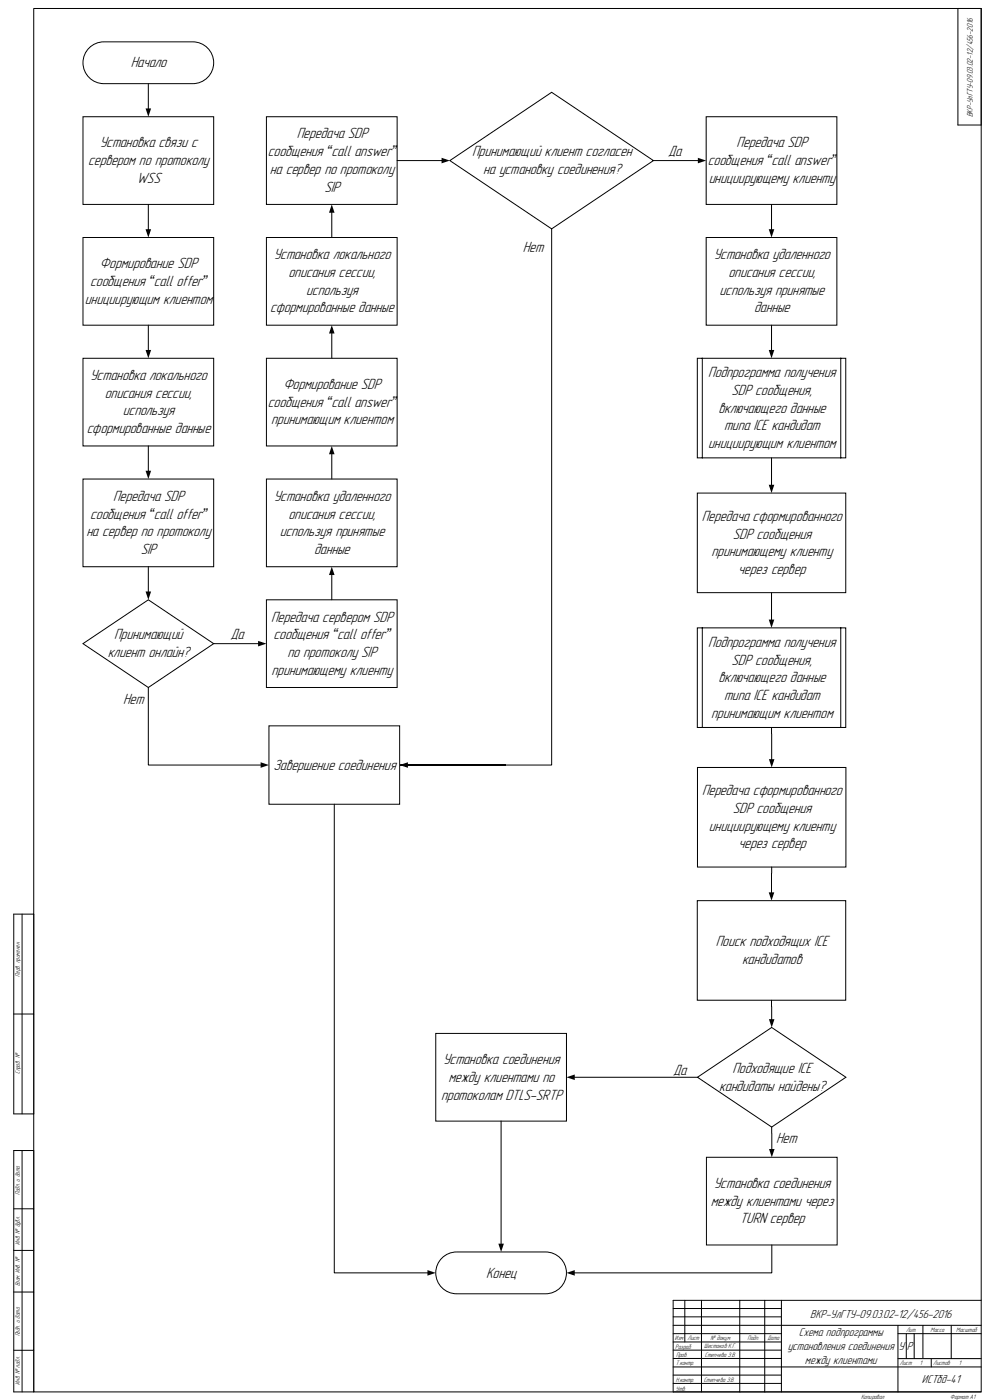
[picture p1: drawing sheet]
<svg xmlns="http://www.w3.org/2000/svg" width="594mm" height="841mm" viewBox="0 0 594 841" stroke-linecap="round" stroke-linejoin="round" font-family="sans-serif">
<defs><g id="words">
<g font-size="9.4">
<text x="79" y="40">Начало</text>
<text x="178" y="83">Передача SDP</text>
<text x="60" y="89">Установка связи с</text>
<text x="442" y="88">Передача SDP</text>
<text x="161" y="94">сообщения call answer</text>
<text x="284" y="94">Принимающий клиент согласен</text>
<text x="401" y="94">Да</text>
<text x="53" y="99">сервером по протоколу</text>
<text x="425" y="99">сообщения call answer</text>
<text x="162" y="105">на сервер по протоколу</text>
<text x="290" y="104">на установку соединения?</text>
<text x="82" y="110">WSS</text>
<text x="426" y="110">инициирующему клиенту</text>
<text x="195" y="115">SIP</text>
<text x="164" y="156">Установка локального</text>
<text x="314" y="151">Нет</text>
<text x="429" y="156">Установка удаленного</text>
<text x="60" y="161">Формирование SDP</text>
<text x="173" y="166">описания сессии,</text>
<text x="437" y="166">описания сессии,</text>
<text x="54" y="172">сообщения call offer</text>
<text x="184" y="177">используя</text>
<text x="432" y="177">используя принятые</text>
<text x="51" y="182">инициирующим клиентом</text>
<text x="162" y="188">сформированные данные</text>
<text x="453" y="188">данные</text>
<text x="425" y="227">Подпрограмма получения</text>
<text x="54" y="228">Установка локального</text>
<text x="170" y="234">Формирование SDP</text>
<text x="63" y="239">описания сессии,</text>
<text x="439" y="237">SDP сообщения,</text>
<text x="161" y="244">сообщения call answer</text>
<text x="74" y="250">используя</text>
<text x="431" y="248">включающего данные</text>
<text x="163" y="255">принимающим клиентом</text>
<text x="52" y="260">сформированные данные</text>
<text x="435" y="258">типа ICE кандидат</text>
<text x="425" y="269">инициирующим клиентом</text>
<text x="68" y="301">Передача SDP</text>
<text x="164" y="301">Установка удаленного</text>
<text x="54" y="312">сообщения call offer</text>
<text x="173" y="312">описания сессии,</text>
<text x="421" y="313">Передача сформированного</text>
<text x="52" y="322">на сервер по протоколу</text>
<text x="168" y="322">используя принятые</text>
<text x="440" y="324">SDP сообщения</text>
<text x="85" y="333">SIP</text>
<text x="189" y="333">данные</text>
<text x="427" y="334">принимающему клиенту</text>
<text x="443" y="345">через сервер</text>
<text x="163" y="373">Передача сервером SDP</text>
<text x="138" y="384">Да</text>
<text x="69" y="384">Принимающий</text>
<text x="164" y="384">сообщения call offer</text>
<text x="425" y="389">Подпрограмма получения</text>
<text x="65" y="395">клиент онлайн?</text>
<text x="173" y="395">по протоколу SIP</text>
<text x="439" y="399">SDP сообщения,</text>
<text x="163" y="405">принимающему клиенту</text>
<text x="431" y="410">включающего данные</text>
<text x="74" y="423">Нет</text>
<text x="435" y="420">типа ICE кандидат</text>
<text x="427" y="431">принимающим клиентом</text>
<text x="164" y="462">Завершение соединения</text>
<text x="422" y="478">Передача сформированного</text>
<text x="440" y="488">SDP сообщения</text>
<text x="426" y="499">инициирующему клиенту</text>
<text x="443" y="510">через сервер</text>
<text x="430" y="568">Поиск подходящих ICE</text>
<text x="446" y="579">кандидатов</text>
<text x="266" y="639">Установка соединения</text>
<text x="404" y="646">Да</text>
<text x="440" y="645">Подходящие ICE</text>
<text x="269" y="650">между клиентами по</text>
<text x="432" y="655">кандидаты найдены?</text>
<text x="265" y="660">протоколам DTLS-SRTP</text>
<text x="466" y="687">Нет</text>
<text x="429" y="714">Установка соединения</text>
<text x="427" y="724">между клиентами через</text>
<text x="444" y="735">TURN сервер</text>
<text x="292" y="767">Конец</text>
</g>
<g font-size="7.4">
<text x="487" y="792">ВКР-УлГТУ-09.03.02-12/456-2016</text>
<text x="480" y="802">Схема подпрограммы</text>
<text x="473" y="811">установления соединения</text>
<text x="540" y="811">У</text>
<text x="545" y="811">Р</text>
<text x="483" y="819">между клиентами</text>
<text x="554" y="831">ИСТбд-41</text>
</g>
<text font-size="5.1" x="584" y="70" transform="rotate(-90 584 70)">ВКР-УлГТУ-09.03.02-12/456-2016</text>
<g font-size="4">
<text x="12" y="587" transform="rotate(-90 12 587)">Перв. применен.</text>
<text x="12" y="645" transform="rotate(-90 12 645)">Справ.</text>
<text x="12" y="718" transform="rotate(-90 12 718)">Подп. и дата</text>
<text x="12" y="737" transform="rotate(-90 12 737)">дубл.</text>
<text x="12" y="748" transform="rotate(-90 12 748)">Инв.</text>
<text x="12" y="773" transform="rotate(-90 12 773)">Взам. Инв.</text>
<text x="12" y="803" transform="rotate(-90 12 803)">Подп. и дата</text>
<text x="544" y="800">Лит.</text>
<text x="559" y="800">Масса</text>
<text x="574" y="800">Масштаб</text>
<text x="405" y="805">Изм.</text>
<text x="413" y="805">Лист</text>
<text x="423" y="810">Шестаков К.Г.</text>
<text x="431" y="805">докум.</text>
<text x="449" y="805">Подп.</text>
<text x="461" y="805">Дата</text>
<text x="406" y="810">Разраб.</text>
<text x="406" y="815">Пров.</text>
<text x="423" y="815">Степчева З.В.</text>
<text x="12" y="821" transform="rotate(-90 12 821)">подл.</text>
<text x="406" y="820">Т.контр.</text>
<text x="540" y="820">Лист</text>
<text x="552" y="820">1</text>
<text x="560" y="820">Листов</text>
<text x="576" y="820">1</text>
<text x="12" y="832" transform="rotate(-90 12 832)">Инв.</text>
<text x="406" y="830">Н.контр.</text>
<text x="423" y="830">Степчева З.В.</text>
<text x="406" y="835">Утв.</text>
<text x="517" y="840">Копировал</text>
<text x="571" y="840">Формат А1</text>
</g>
</g></defs>
<g fill="none" stroke="#000" stroke-width=".6">
<path d="M20 5h569v831h-569zM575 5h14v70h-14zM8 549h12v120h-12zM13 549v120M8 609h12M8 691h12v145h-12zM13 691v145M8 726h12M8 751h12M8 776h12M404 796h185M404 791h65"/>
<path d="M404 786h65M411 781v25M421 781v55M444 781v55M459 781v55M469 781v55M539 796v40M554 796v20M571 796v20M589 781h-185v55h185M8 811h12M404 801h65"/>
<path d="M404 816h65M404 806h65M404 811h65M539 801h50M539 816h50M544 801v15M549 801v15M559 816v5M404 821h185M404 826h65M404 831h65"/>
</g>
<path d="M50 288h78v52h-78z" fill-rule="evenodd" fill="#fff"/>
<path d="M50 288h78v52h-78z" fill="none" stroke="#000" stroke-width=".6"/>
<path d="M50 143h78v52h-78z" fill-rule="evenodd" fill="#fff"/>
<path d="M50 143h78v52h-78z" fill="none" stroke="#000" stroke-width=".6"/>
<path d="M270 96l61-41 61 41-61 41z" fill-rule="evenodd" fill="#fff"/>
<path d="M270 96l61-41 61 41-61 41zM392 96h28" fill="none" stroke="#000" stroke-width=".6"/>
<path d="M419 95l5 1-5 2z" fill="#000"/>
<path d="M424 70h79v53h-79z" fill-rule="evenodd" fill="#fff"/>
<path d="M424 70h79v53h-79zM331 137v323h-91h64h-59" fill="none" stroke="#000" stroke-width=".6"/>
<path d="M240 460l5-2v3z" fill="#000"/>
<path d="M162 436h78v47h-78z" fill-rule="evenodd" fill="#fff"/>
<path d="M463 123v15M162 436h78v47h-78zM201 483v282h56" fill="none" stroke="#000" stroke-width=".6"/>
<path d="M462 138h3l-2 5zM257 763l5 2-5 1z" fill="#000"/>
<path d="M50 387l39-27 39 27-39 26z" fill-rule="evenodd" fill="#fff"/>
<path d="M50 387l39-27 39 27-39 26zM89 413v47h68" fill="none" stroke="#000" stroke-width=".6"/>
<path d="M157 458l5 2-5 1z" fill="#000"/>
<path d="M74 415h12v11h-12z" fill-rule="evenodd" fill="#fff"/>
<path d="M128 387h27" fill="none" stroke="#000" stroke-width=".6"/>
<path d="M155 385l5 2-5 1z" fill="#000"/>
<g fill="#fff">
<path d="M138 376h8v10h-8z" fill-rule="evenodd"/>
<path d="M50 215h78v53h-78z" fill-rule="evenodd"/>
</g>
<path d="M50 215h78v53h-78z" fill="none" stroke="#000" stroke-width=".6"/>
<path d="M160 215h78v53h-78z" fill-rule="evenodd" fill="#fff"/>
<path d="M199 200v15M160 215h78v53h-78z" fill="none" stroke="#000" stroke-width=".6"/>
<path d="M199 195l2 5h-3z" fill="#000"/>
<path d="M160 143h78v52h-78z" fill-rule="evenodd" fill="#fff"/>
<path d="M199 127v16M160 143h78v52h-78z" fill="none" stroke="#000" stroke-width=".6"/>
<path d="M199 123l2 5h-3z" fill="#000"/>
<path d="M160 70h78v53h-78z" fill-rule="evenodd" fill="#fff"/>
<path d="M160 70h78v53h-78zM238 96h28" fill="none" stroke="#000" stroke-width=".6"/>
<path d="M265 95l5 1-5 2z" fill="#000"/>
<path d="M160 360h78v53h-78z" fill-rule="evenodd" fill="#fff"/>
<path d="M199 345v15M160 360h78v53h-78z" fill="none" stroke="#000" stroke-width=".6"/>
<path d="M199 340l2 5h-3z" fill="#000"/>
<path d="M160 288h78v52h-78z" fill-rule="evenodd" fill="#fff"/>
<path d="M199 272v16M160 288h78v52h-78z" fill="none" stroke="#000" stroke-width=".6"/>
<path d="M199 268l2 5h-3z" fill="#000"/>
<path d="M424 143h79v52h-79z" fill-rule="evenodd" fill="#fff"/>
<path d="M424 143h79v52h-79z" fill="none" stroke="#000" stroke-width=".6"/>
<path d="M419 215h89v60h-89z" fill-rule="evenodd" fill="#fff"/>
<path d="M463 195v16M419 215h89v60h-89zM422 215v60M505 215v60" fill="none" stroke="#000" stroke-width=".6"/>
<path d="M462 210h3l-2 5z" fill="#000"/>
<path d="M419 296h89v60h-89z" fill-rule="evenodd" fill="#fff"/>
<path d="M463 275v17M419 296h89v60h-89z" fill="none" stroke="#000" stroke-width=".6"/>
<path d="M462 291h3l-2 5z" fill="#000"/>
<path d="M419 377h89v60h-89z" fill-rule="evenodd" fill="#fff"/>
<path d="M463 356v17M419 377h89v60h-89zM422 377v60M505 377v60" fill="none" stroke="#000" stroke-width=".6"/>
<path d="M462 372h3l-2 5z" fill="#000"/>
<path d="M419 461h89v60h-89z" fill-rule="evenodd" fill="#fff"/>
<path d="M419 461h89v60h-89zM463 521v15" fill="none" stroke="#000" stroke-width=".6"/>
<path d="M462 536h3l-2 5z" fill="#000"/>
<path d="M419 541h89v60h-89z" fill-rule="evenodd" fill="#fff"/>
<path d="M419 541h89v60h-89zM463 601v12" fill="none" stroke="#000" stroke-width=".6"/>
<path d="M462 612h3l-2 5z" fill="#000"/>
<path d="M419 647l44-30 45 30-45 30z" fill-rule="evenodd" fill="#fff"/>
<path d="M345 647h74M419 647l44-30 45 30-45 30z" fill="none" stroke="#000" stroke-width=".6"/>
<path d="M340 647l5-2v4z" fill="#000"/>
<path d="M262 621h78v52h-78z" fill-rule="evenodd" fill="#fff"/>
<path d="M262 621h78v52h-78zM463 677l1 14" fill="none" stroke="#000" stroke-width=".6"/>
<path d="M462 690h3l-1 5z" fill="#000"/>
<path d="M424 695h79v53h-79z" fill-rule="evenodd" fill="#fff"/>
<path d="M301 673v74M424 695h79v53h-79zM464 748v17h-119" fill="none" stroke="#000" stroke-width=".6"/>
<path d="M299 747h4l-2 5zM340 765l5-2v3z" fill="#000"/>
<path d="M54 28l4-2 4-1h54a13 13 0 0 1 12 13 13 13 0 0 1-12 12h-54a13 13 0 0 1-11-8 13 13 0 0 1 3-14z" fill-rule="evenodd" fill="#fff"/>
<path d="M54 28l4-2 4-1h54a13 13 0 0 1 12 13 13 13 0 0 1-12 12h-54a13 13 0 0 1-11-8 13 13 0 0 1 3-14z" fill="none" stroke="#000" stroke-width=".6"/>
<path d="M50 70h78v53h-78z" fill-rule="evenodd" fill="#fff"/>
<path d="M89 50v16M50 70h78v53h-78z" fill="none" stroke="#000" stroke-width=".6"/>
<path d="M87 65h4l-2 5z" fill="#000"/>
<path d="M265 756a13 13 0 0 1 9-4h54a13 13 0 0 1 12 13 13 13 0 0 1-12 12h-54a13 13 0 0 1-11-7 13 13 0 0 1 2-14z" fill-rule="evenodd" fill="#fff"/>
<path d="M89 123v15M89 195v16M89 268v15M89 340v16M463 437v19M265 756a13 13 0 0 1 9-4h54a13 13 0 0 1 12 13 13 13 0 0 1-12 12h-54a13 13 0 0 1-11-7 13 13 0 0 1 2-14z" fill="none" stroke="#000" stroke-width=".6"/>
<path d="M87 138h4l-2 5zM87 210h4l-2 5zM87 283h4l-2 5zM87 355h4l-2 5zM462 456h3l-2 5z" fill="#000"/>
<use href="#words"/>
</svg>
